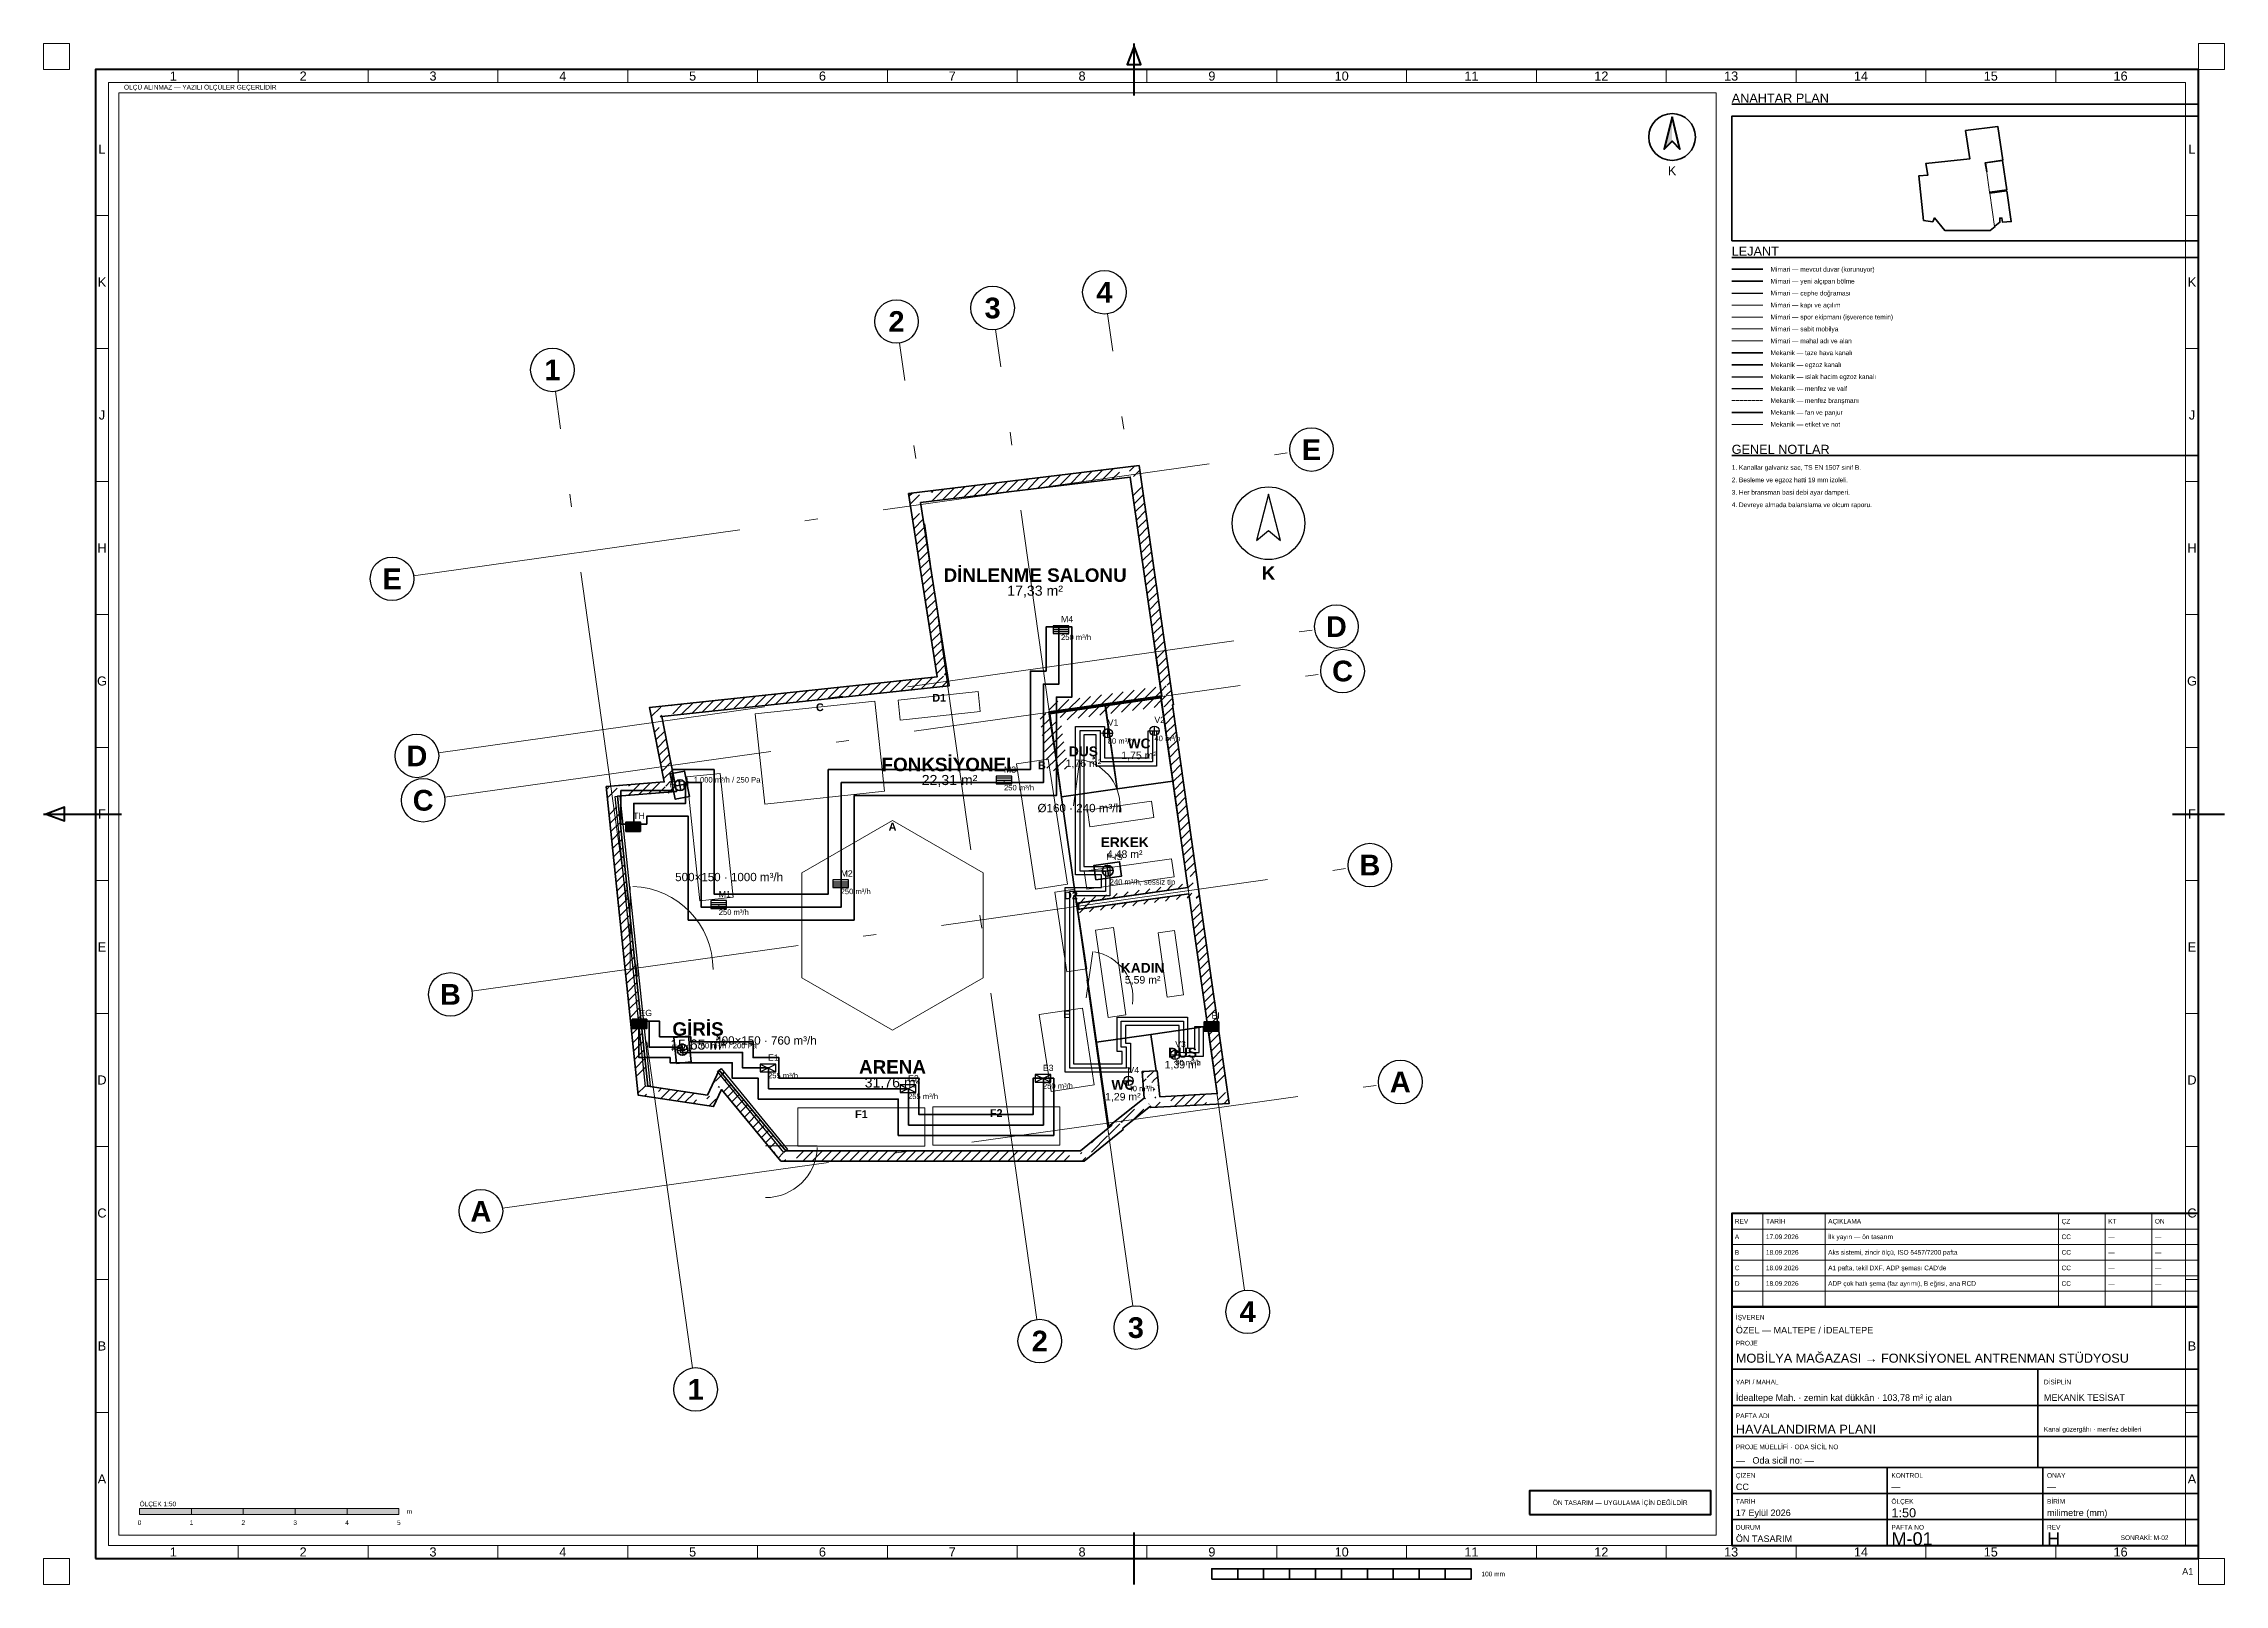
# Paper-space layout 'M-01 HAVALANDIRMA PLANI' of a CAD drawing. Header units: millimetres. Extents: x 0 to 841, y 0 to 594.
# The model-space entities are those that its viewports show. They can reach past a viewport. Long polylines and large blocks are cut down to what shows.
import ezdxf
from ezdxf.enums import TextEntityAlignment as Align

# ---------------------------------------------------------------- set-up
doc = ezdxf.new("R2010")
doc.units = ezdxf.units.MM
doc.linetypes.add('DASHDOT', pattern=[3.556, 2.54, -0.508, 0, -0.508])
doc.linetypes.add('DASHED', pattern=[1.524, 1.27, -0.254])
for name, color, linetype, lineweight in [('A-CEPHE', 5, 'Continuous', 25), ('A-DUVAR-MEVCUT', 8, 'Continuous', 35), ('A-DUVAR-YENI', 1, 'Continuous', 35), ('A-EKIPMAN', 9, 'Continuous', 18), ('A-KAPI', 8, 'Continuous', 18), ('A-MOBILYA', 9, 'Continuous', 18), ('A-YAZI', 7, 'Continuous', 13), ('G-AKS-BALON', 8, 'Continuous', 25), ('G-AKS-HAT', 8, 'DASHDOT', 18), ('G-ANTET', 7, 'Continuous', 25), ('G-CERCEVE', 7, 'Continuous', 70), ('G-KUZEY', 7, 'Continuous', 25), ('G-PAFTA-ZON', 8, 'Continuous', 13), ('G-YAZI', 7, 'Continuous', 18), ('M-HAVA-BESLEME', 3, 'Continuous', 35), ('M-HAVA-BRANSMAN', 3, 'DASHED', 18), ('M-HAVA-CIHAZ', 2, 'Continuous', 35), ('M-HAVA-EGZOZ', 1, 'Continuous', 35), ('M-HAVA-ISLAK', 6, 'Continuous', 25), ('M-HAVA-MENFEZ', 3, 'Continuous', 25), ('M-YAZI', 7, 'Continuous', 13)]:
    doc.layers.add(name, color=color, linetype=linetype, lineweight=lineweight)
doc.layers.add('G-VIEWPORT', color=251, linetype='Continuous', lineweight=13, plot=False)
doc.styles.add('GYM', font='arial.ttf')
doc.styles.add('GYM-B', font='arialbd.ttf')

psp = doc.layouts.new('M-01 HAVALANDIRMA PLANI')

# ---------------------------------------------------------------- texts
at = {"layer": 'G-ANTET', "style": 'GYM'}
for s, height, p in [('K', 3.5, (628, 545)), ('0', 1.8, (37, 23.8)), ('1', 1.8, (57, 23.8)), ('2', 1.8, (77, 23.8)), ('3', 1.8, (97, 23.8)), ('4', 1.8, (117, 23.8)), ('5', 1.8, (137, 23.8))]:
    psp.add_text(s, height=height, dxfattribs=at).set_placement(p, align=Align.MIDDLE_CENTER)
for s, height, p in [('A', 1.8, (652.2, 134)), ('REV', 1.8, (652.2, 140)), ('TARİH', 1.8, (664.2, 140)), ('17.09.2026', 1.8, (664.2, 134)), ('AÇIKLAMA', 1.8, (688.2, 140)), ('İlk yayın — ön tasarım', 1.8, (688.2, 134)), ('ÇZ', 1.8, (778.2, 140)), ('CC', 1.8, (778.2, 134)), ('KT', 1.8, (796.2, 140)), ('ON', 1.8, (814.2, 140)), ('B', 1.8, (652.2, 128)), ('18.09.2026', 1.8, (664.2, 128)), ('Aks sistemi, zincir ölçü, ISO 5457/7200 pafta', 1.8, (688.2, 128)), ('CC', 1.8, (778.2, 128)), ('—', 1.8, (796.2, 134)), ('—', 1.8, (796.2, 128)), ('—', 1.8, (814.2, 134)), ('—', 1.8, (814.2, 128)), ('C', 1.8, (652.2, 122)), ('18.09.2026', 1.8, (664.2, 122)), ("A1 pafta, tekil DXF, ADP şeması CAD'de", 1.8, (688.2, 122)), ('CC', 1.8, (778.2, 122)), ('—', 1.8, (796.2, 122)), ('—', 1.8, (814.2, 122)), ('D', 1.8, (652.2, 116)), ('18.09.2026', 1.8, (664.2, 116)), ('ADP çok hatlı şema (faz ayrımı), B eğrisi, ana RCD', 1.8, (688.2, 116)), ('CC', 1.8, (778.2, 116)), ('—', 1.8, (796.2, 116)), ('—', 1.8, (814.2, 116)), ('İŞVEREN', 1.8, (652.6, 103)), ('ÖZEL — MALTEPE / İDEALTEPE', 2.5, (652.6, 98)), ('PROJE', 1.8, (652.6, 93)), ('MOBİLYA MAĞAZASI → FONKSİYONEL ANTRENMAN STÜDYOSU', 3.5, (652.6, 87.2)), ('YAPI / MAHAL', 1.8, (652.6, 78)), ('DİSİPLİN', 1.8, (771.4, 78)), ('İdealtepe Mah. · zemin kat dükkân · 103,78 m² iç alan', 2.5, (652.6, 72)), ('MEKANİK TESİSAT', 2.5, (771.4, 72)), ('PAFTA ADI', 1.8, (652.6, 65)), ('HAVALANDIRMA PLANI', 3.5, (652.6, 59.8)), ('Kanal güzergâhı · menfez debileri', 1.8, (771.4, 59.8)), ('PROJE MÜELLİFİ · ODA SİCİL NO', 1.8, (652.6, 53)), ('—   Oda sicil no: —', 2.5, (652.6, 47.8)), ('ÇİZEN', 1.8, (652.6, 42)), ('KONTROL', 1.8, (712.6, 42)), ('ONAY', 1.8, (772.6, 42)), ('CC', 2.5, (652.6, 37.6)), ('—', 2.5, (712.6, 37.6)), ('—', 2.5, (772.6, 37.6)), ('ÖLÇEK 1:50', 1.8, (37, 31)), ('m', 1.8, (140, 28.1)), ('TARİH', 1.8, (652.6, 32)), ('17 Eylül 2026', 2.5, (652.6, 27.6)), ('ÖLÇEK', 1.8, (712.6, 32)), ('1:50', 3.5, (712.6, 27.6)), ('BİRİM', 1.8, (772.6, 32)), ('milimetre (mm)', 2.5, (772.6, 27.6)), ('ÖN TASARIM', 2.5, (652.6, 17.6)), ('DURUM', 1.8, (652.6, 22)), ('PAFTA NO', 1.8, (712.6, 22)), ('M-01', 5, (712.6, 17.6)), ('REV', 1.8, (772.6, 22)), ('H', 5, (772.6, 17.6)), ('SONRAKİ: M-02', 1.8, (801, 18))]:
    psp.add_text(s, height=height, dxfattribs=at).set_placement(p, align=Align.MIDDLE_LEFT)
at = {"layer": 'G-ANTET', "color": 1, "style": 'GYM'}
psp.add_text('ÖN TASARIM — UYGULAMA İÇİN DEĞİLDİR', height=1.8, dxfattribs=at).set_placement((608, 31.5), align=Align.MIDDLE_CENTER)
at = {"layer": 'G-CERCEVE', "style": 'GYM'}
psp.add_text('100 mm', height=1.8, dxfattribs=at).set_placement((554.5, 4), align=Align.MIDDLE_LEFT)
psp.add_text('A1', height=2.5, dxfattribs=at).set_placement((829, 5), align=Align.MIDDLE_RIGHT)
at = {"layer": 'G-PAFTA-ZON', "style": 'GYM'}
for s, p in [('1', (50.03, 581.5)), ('2', (100.09, 581.5)), ('3', (150.16, 581.5)), ('4', (200.22, 581.5)), ('5', (250.28, 581.5)), ('6', (300.34, 581.5)), ('7', (350.41, 581.5)), ('8', (400.47, 581.5)), ('9', (450.53, 581.5)), ('10', (500.59, 581.5)), ('11', (550.66, 581.5)), ('12', (600.72, 581.5)), ('13', (650.78, 581.5)), ('14', (700.84, 581.5)), ('15', (750.91, 581.5)), ('16', (800.97, 581.5)), ('L', (22.5, 553.36)), ('L', (828.5, 553.36)), ('K', (22.5, 502.09)), ('K', (828.5, 502.09)), ('J', (22.5, 450.82)), ('J', (828.5, 450.82)), ('H', (22.5, 399.55)), ('H', (828.5, 399.55)), ('G', (22.5, 348.27)), ('G', (828.5, 348.27)), ('F', (22.5, 297)), ('F', (828.5, 297)), ('E', (22.5, 245.73)), ('E', (828.5, 245.73)), ('D', (22.5, 194.45)), ('D', (828.5, 194.45)), ('C', (22.5, 143.18)), ('C', (828.5, 143.18)), ('B', (22.5, 91.91)), ('B', (828.5, 91.91)), ('A', (22.5, 40.64)), ('A', (828.5, 40.64)), ('1', (50.03, 12.5)), ('2', (100.09, 12.5)), ('3', (150.16, 12.5)), ('4', (200.22, 12.5)), ('5', (250.28, 12.5)), ('6', (300.34, 12.5)), ('7', (350.41, 12.5)), ('8', (400.47, 12.5)), ('9', (450.53, 12.5)), ('10', (500.59, 12.5)), ('11', (550.66, 12.5)), ('12', (600.72, 12.5)), ('13', (650.78, 12.5)), ('14', (700.84, 12.5)), ('15', (750.91, 12.5)), ('16', (800.97, 12.5))]:
    psp.add_text(s, height=3.5, dxfattribs=at).set_placement(p, align=Align.MIDDLE_CENTER)
at = {"layer": 'G-YAZI', "style": 'GYM'}
for s, height, p in [('ÖLÇÜ ALINMAZ — YAZILI ÖLÇÜLER GEÇERLİDİR', 1.8, (31, 577.2)), ('ANAHTAR PLAN', 3.5, (651, 573)), ('LEJANT', 3.5, (651, 514)), ('Mimari — mevcut duvar (korunuyor)', 1.8, (666, 507)), ('Mimari — yeni alçıpan bölme', 1.8, (666, 502.4)), ('Mimari — cephe doğraması', 1.8, (666, 497.8)), ('Mimari — kapı ve açılım', 1.8, (666, 493.2)), ('Mimari — spor ekipmanı (işverence temin)', 1.8, (666, 488.6)), ('Mimari — sabit mobilya', 1.8, (666, 484)), ('Mimari — mahal adı ve alan', 1.8, (666, 479.4)), ('Mekanik — taze hava kanalı', 1.8, (666, 474.8)), ('Mekanik — egzoz kanalı', 1.8, (666, 470.2)), ('Mekanik — ıslak hacim egzoz kanalı', 1.8, (666, 465.6)), ('Mekanik — menfez ve valf', 1.8, (666, 461)), ('Mekanik — menfez branşmanı', 1.8, (666, 456.4)), ('Mekanik — fan ve panjur', 1.8, (666, 451.8)), ('Mekanik — etiket ve not', 1.8, (666, 447.2)), ('GENEL NOTLAR', 3.5, (651, 437.6)), ('1. Kanallar galvaniz sac, TS EN 1507 sinif B.', 1.8, (651, 430.6)), ('3. Her bransman basi debi ayar damperi.', 1.8, (651, 421)), ('2. Besleme ve egzoz hatti 19 mm izoleli.', 1.8, (651, 425.8)), ('4. Devreye almada balanslama ve olcum raporu.', 1.8, (651, 416.2))]:
    psp.add_text(s, height=height, dxfattribs=at).set_placement(p, align=Align.MIDDLE_LEFT)

msp = doc.modelspace()

# ---------------------------------------------------------------- texts
at = {"layer": 'A-EKIPMAN', "style": 'GYM-B'}
for s, p in [('C', (3900, 8553)), ('D1', (6200, 8736)), ('B', (8180, 7433)), ('A', (5300, 6250)), ('D2', (8740, 4926)), ('E', (8660, 2635)), ('F1', (4700, 710)), ('F2', (7300, 730))]:
    msp.add_text(s, height=150, dxfattribs=at).set_placement(p, align=Align.MIDDLE_CENTER)
at = {"layer": 'A-YAZI'}
for s, height, style, p in [('DİNLENME SALONU', 260, 'GYM-B', (8050, 11100)), ('17,33 m²', 195, 'GYM', (8050, 10800)), ('FONKSİYONEL', 260, 'GYM-B', (6400, 7450)), ('DUŞ', 190, 'GYM-B', (8981, 7702)), ('1,75 m²', 145, 'GYM', (10054, 7625)), ('WC', 190, 'GYM-B', (10054, 7855)), ('22,31 m²', 195, 'GYM', (6400, 7150)), ('1,76 m²', 145, 'GYM', (8981, 7472)), ('ERKEK', 190, 'GYM-B', (9777, 5951)), ('4,48 m²', 145, 'GYM', (9777, 5721)), ('KADIN', 190, 'GYM-B', (10123, 3529)), ('5,59 m²', 145, 'GYM', (10123, 3299)), ('GİRİŞ', 260, 'GYM-B', (1550, 2350)), ('15,65 m²', 195, 'GYM', (1550, 2050)), ('ARENA', 260, 'GYM-B', (5300, 1620)), ('1,39 m²', 145, 'GYM', (10891, 1664)), ('DUŞ', 190, 'GYM-B', (10891, 1894)), ('31,76 m²', 195, 'GYM', (5300, 1320)), ('WC', 190, 'GYM-B', (9742, 1275)), ('1,29 m²', 145, 'GYM', (9742, 1045))]:
    msp.add_text(s, height=height, dxfattribs=dict(at, style=style)).set_placement(p, align=Align.MIDDLE_CENTER)
at = {"layer": 'G-AKS-BALON', "style": 'GYM-B'}
for s, p in [('3', (7230, 16249)), ('4', (9386, 16552)), ('2', (5377, 15989)), ('1', (-1258, 15056)), ('E', (13378, 13520)), ('E', (-4350, 11028)), ('D', (13858, 10107)), ('C', (13978, 9251)), ('D', (-3871, 7615)), ('C', (-3750, 6759)), ('B', (14504, 5510)), ('B', (-3225, 3018)), ('A', (15092, 1329)), ('A', (-2637, -1163)), ('4', (12149, -3101)), ('3', (9992, -3405)), ('2', (8139, -3665)), ('1', (1504, -4597))]:
    msp.add_text(s, height=399, dxfattribs=at).set_placement(p, align=Align.MIDDLE_CENTER)
at = {"layer": 'M-YAZI', "style": 'GYM'}
for s, p in [('Ø160 · 240 m³/h', (8910, 6610)), ('500×150 · 1000 m³/h', (2150, 5280)), ('400×150 · 760 m³/h', (2860, 2130))]:
    msp.add_text(s, height=160, dxfattribs=at).set_placement(p, align=Align.MIDDLE_CENTER)

# ---------------------------------------------------------------- blocks, each defined once
blk = doc.blocks.new('G_KUZEY')
blk.add_lwpolyline([(0, 560), (-230, -330), (0, -140), (230, -330)], close=True)
blk.add_circle((0, 0), 700)
at = {"style": 'GYM-B'}
blk.add_text('K', height=260, dxfattribs=at).set_placement((0, -960), align=Align.MIDDLE_CENTER)
blk = doc.blocks.new('M_MENFEZ_BESLEME')
for p, q in [((-150, 40), (150, 40)), ((-150, 0), (150, 0)), ((-150, -40), (150, -40))]:
    blk.add_line(p, q)
blk.add_lwpolyline([(-150, -75), (150, -75), (150, 75), (-150, 75)], close=True)
at = {"style": 'GYM'}
for tag, p, height in [('KOD', (0, 140), 120), ('DEBI', (0, -200), 105)]:
    blk.add_attdef(tag, p, '', height=height, dxfattribs=at)
blk = doc.blocks.new('M_MENFEZ_EGZOZ')
for p, q in [((-150, -75), (150, 75)), ((-150, 75), (150, -75))]:
    blk.add_line(p, q)
blk.add_lwpolyline([(-150, -75), (150, -75), (150, 75), (-150, 75)], close=True)
at = {"style": 'GYM'}
for tag, p, height in [('KOD', (0, 140), 120), ('DEBI', (0, -200), 105)]:
    blk.add_attdef(tag, p, '', height=height, dxfattribs=at)
blk = doc.blocks.new('M_VALF')
for p, q in [((-90, 0), (90, 0)), ((0, -90), (0, 90))]:
    blk.add_line(p, q)
blk.add_circle((0, 0), 90)
at = {"style": 'GYM'}
for tag, p, height in [('KOD', (0, 150), 120), ('DEBI', (0, -200), 105)]:
    blk.add_attdef(tag, p, '', height=height, dxfattribs=at)
blk = doc.blocks.new('M_FAN')
for q in [(-105, 0), (0, 105), (105, 0), (0, -105)]:
    blk.add_line((0, 0), q)
blk.add_lwpolyline([(-250, -140), (250, -140), (250, 140), (-250, 140)], close=True)
blk.add_circle((0, 0), 105)
at = {"style": 'GYM'}
for tag, p, height in [('KOD', (0, 210), 120), ('TANIM', (0, -270), 105)]:
    blk.add_attdef(tag, p, '', height=height, dxfattribs=at)
blk = doc.blocks.new('M_PANJUR')
for p, q in [((-140, 64), (140, 64)), ((-140, 32), (140, 32)), ((-140, 0), (140, 0)), ((-140, -32), (140, -32)), ((-140, -64), (140, -64))]:
    blk.add_line(p, q)
blk.add_lwpolyline([(-140, -90), (140, -90), (140, 90), (-140, 90)], close=True)
at = {"style": 'GYM'}
blk.add_attdef('KOD', (0, 150), '', height=120, dxfattribs=at)

# ---------------------------------------------------------------- hatches: boundary and pattern name
at = {"layer": 'A-DUVAR-MEVCUT'}
h = msp.add_hatch(dxfattribs=at)
h.set_pattern_fill('ANSI31', scale=40)
h.paths.add_polyline_path([(11012, 4959), (11563, 1104), (11761, 1132), (11210, 4987)])
h.paths.add_polyline_path([(11353, 1093), (11563, 1104), (11533, 1314), (11735, 1314), (11773, 1048), (11773, 915), (11377, 894), (11353, 894)])
h.paths.add_polyline_path([(11563, 1104), (10456, 1046), (10466, 846), (11573, 904)])
h.paths.add_polyline_path([(10432, 1256), (10456, 1046), (10666, 1057), (10666, 857), (10278, 836), (10275, 862), (10246, 839), (10246, 1256)])
h.paths.add_polyline_path([(10456, 1046), (10400, 1542), (10201, 1520), (10257, 1024)])
h.paths.add_polyline_path([(10190, 1332), (10190, 1535), (10400, 1542), (10424, 1332)])
h.paths.add_polyline_path([(10400, 1542), (10116, 1532), (10123, 1332), (10407, 1342)])
h.paths.add_polyline_path([(10326, 1322), (10130, 1322), (10116, 1532), (10326, 1539)])
h.paths.add_polyline_path([(10116, 1532), (10150, 1018), (10350, 1031), (10316, 1545)])
h.paths.add_polyline_path([(9940, 850), (10150, 1018), (10136, 1228), (10360, 1228), (10360, 841), (10278, 836), (10275, 862), (10208, 808), (9940, 808)])
h.paths.add_polyline_path([(10150, 1018), (9527, 521), (9652, 365), (10275, 862)])
h.paths.add_polyline_path([(9317, 323), (9531, 498), (9527, 521), (9737, 689), (9737, 409), (9618, 311), (9317, 311)])
h.paths.add_polyline_path([(9527, 521), (9531, 498), (9729, 528), (9725, 551)])
h.paths.add_polyline_path([(9321, 326), (9531, 498), (9527, 521), (9741, 692), (9741, 412), (9590, 288), (9321, 288)])
h.paths.add_polyline_path([(9531, 498), (8924, 0), (9051, -155), (9658, 343)])
h.paths.add_polyline_path([(9134, -86), (8996, -200), (8714, -200), (8714, 0), (8924, 0), (9134, 172)])
h.paths.add_polyline_path([(8924, 0), (3241, 0), (3241, -200), (8924, -200)])
h.paths.add_polyline_path([(3068, 210), (3241, 0), (3451, 0), (3451, -200), (3147, -200), (3031, -60), (3031, 210)])
h.paths.add_polyline_path([(3241, 0), (1957, 1555), (1803, 1428), (3087, -127)])
h.paths.add_polyline_path([(1859, 1345), (1957, 1555), (2130, 1345)])
h.paths.add_polyline_path([(1957, 1555), (1732, 1075), (1913, 990), (2138, 1470)])
h.paths.add_polyline_path([(1522, 904), (1522, 1106), (1732, 1075), (1830, 1285), (1942, 1285), (1942, 1052), (1854, 865), (1784, 865)])
h.paths.add_polyline_path([(1732, 1075), (579, 1247), (549, 1049), (1702, 877)])
h.paths.add_polyline_path([(557, 1457), (579, 1247), (789, 1216), (789, 1037), (631, 1037), (396, 1072), (369, 1333), (369, 1457)])
h.paths.add_polyline_path([(579, 1247), (0, 6840), (-199, 6819), (380, 1226)])
h.paths.add_polyline_path([(210, 6857), (0, 6840), (22, 6630), (-179, 6630), (-210, 6926), (-210, 7024), (117, 7050), (210, 7050)])
h.paths.add_polyline_path([(0, 6840), (1136, 6931), (1120, 7130), (-16, 7039)])
h.paths.add_polyline_path([(1095, 7141), (1136, 6931), (926, 6914), (926, 7141)])
h.paths.add_polyline_path([(1136, 6931), (853, 8372), (657, 8333), (940, 6892)])
h.paths.add_polyline_path([(1063, 8394), (853, 8372), (894, 8162), (690, 8162), (643, 8403), (643, 8551), (936, 8582), (1063, 8582)])
h.paths.add_polyline_path([(853, 8372), (6392, 8965), (6371, 9164), (832, 8571)])
h.paths.add_polyline_path([(6359, 9175), (6392, 8965), (6182, 8943), (6182, 9175)])
h.paths.add_polyline_path([(6392, 8965), (5840, 12499), (5642, 12468), (6194, 8934)])
h.paths.add_polyline_path([(6050, 12524), (5840, 12499), (5873, 12289), (5670, 12289), (5630, 12547), (5630, 12675), (5910, 12709), (6050, 12709)])
h.paths.add_polyline_path([(5840, 12499), (9885, 12990), (9861, 13189), (5816, 12698)])
h.paths.add_polyline_path([(9915, 12780), (9885, 12990), (9675, 12965), (9675, 13166), (9955, 13200), (10057, 13200), (10095, 12935), (10095, 12780)])
h.paths.add_polyline_path([(9885, 12990), (10491, 8771), (10689, 8799), (10083, 13018)])
h.paths.add_polyline_path([(10500, 8561), (10473, 8753), (10281, 8725), (10281, 8741), (10491, 8771), (10461, 8981), (10663, 8981), (10701, 8716), (10701, 8599), (10697, 8598), (10701, 8571), (10701, 8561)])
h.paths.add_polyline_path([(10491, 8771), (8314, 8462), (8342, 8264), (10519, 8573)])
h.paths.add_polyline_path([(8524, 8472), (8329, 8444), (8356, 8252), (8346, 8252), (8314, 8462), (8524, 8492)])
h.paths.add_polyline_path([(8314, 8462), (8486, 7339), (8683, 7369), (8512, 8492)])
h.paths.add_polyline_path([(8456, 7549), (8486, 7339), (8454, 7549)])
h.paths.add_polyline_path([(8486, 7339), (8329, 8444), (8131, 8416), (8288, 7311)])
h.paths.add_polyline_path([(8539, 8474), (8329, 8444), (8359, 8234), (8349, 8234), (8314, 8462), (8539, 8494)])
h.paths.add_polyline_path([(8329, 8444), (10473, 8753), (10444, 8951), (8300, 8642)])
h.paths.add_polyline_path([(10503, 8543), (10473, 8753), (10263, 8723), (10263, 8739), (10491, 8771), (10463, 8963), (10665, 8963), (10683, 8841), (10683, 8543)])
h.paths.add_polyline_path([(10473, 8753), (10996, 5080), (11194, 5108), (10671, 8781)])
h.paths.add_polyline_path([(11025, 4870), (11012, 4959), (10786, 4927), (10786, 5050), (10996, 5080), (10966, 5290), (11168, 5290), (11206, 5024), (11206, 4870)])
h.paths.add_polyline_path([(10996, 5080), (8877, 4779), (8905, 4581), (11024, 4882)])
h.paths.add_polyline_path([(9087, 4685), (8895, 4658), (8877, 4779), (9087, 4809)])
h.paths.add_polyline_path([(8877, 4779), (8895, 4658), (9093, 4688), (9075, 4809)])
h.paths.add_polyline_path([(9105, 4688), (8895, 4658), (8877, 4779), (9105, 4811)])
h.paths.add_polyline_path([(8895, 4658), (11012, 4959), (10984, 5157), (8867, 4856)])
h.paths.add_polyline_path([(11042, 4749), (11012, 4959), (10802, 4929), (10802, 5052), (10996, 5080), (10983, 5169), (11185, 5169), (11222, 4912), (11222, 4910), (11221, 4910), (11222, 4903), (11222, 4749)])

# ---------------------------------------------------------------- linework, layer by layer
at = {"layer": 'A-CEPHE'}
for points in [[(-45, 6835), (45, 6845), (625, 1255), (535, 1245)], [(3275, 29), (3205, -29), (1925, 1531), (1995, 1589)]]:
    msp.add_lwpolyline(points, close=True, dxfattribs=at)
at = {"layer": 'A-DUVAR-MEVCUT'}
for points in [[(11221, 4910), (11792, 916), (10278, 836), (10275, 862), (9743, 437), (9746, 416), (8996, -200), (3147, -200), (2004, 1184), (1850, 855), (396, 1072), (-220, 7023), (897, 7112), (615, 8548), (6162, 9142), (5610, 12673), (10055, 13212), (10717, 8601), (10697, 8598), (11222, 4910)], [(11012, 4959), (11563, 1104), (10456, 1046), (10400, 1542), (10116, 1532), (10150, 1018), (9527, 521), (9531, 498), (8924, 0), (3241, 0), (1957, 1555), (1732, 1075), (579, 1247), (0, 6840), (1136, 6931), (853, 8372), (6392, 8965), (5840, 12499), (9885, 12990), (10491, 8771), (8314, 8462), (8486, 7339), (8329, 8444), (10473, 8753), (10996, 5080), (8877, 4779), (8895, 4658)]]:
    msp.add_lwpolyline(points, close=True, dxfattribs=at)
at = {"layer": 'A-DUVAR-YENI'}
for points in [[(10473, 8753), (8329, 8444), (8849, 4775), (10996, 5080)], [(9403, 8580), (9632, 6977), (8559, 6824), (8331, 8428)], [(10476, 8733), (10704, 7129), (9633, 6977), (9404, 8581)], [(11012, 4959), (8868, 4654), (9466, 472), (10150, 1018), (10116, 1532), (10400, 1542), (10456, 1046), (11563, 1104)], [(10280, 2245), (10381, 1541), (10116, 1532), (10150, 1018), (9497, 497), (9463, 492), (9234, 2095)], [(11377, 2402), (11563, 1104), (10456, 1046), (10400, 1542), (10382, 1541), (10281, 2245)]]:
    msp.add_lwpolyline(points, close=True, dxfattribs=at)
at = {"layer": 'A-EKIPMAN'}
for points in [[(6991, 8468), (6950, 8856), (5409, 8692), (5450, 8304)], [(4960, 8673), (2654, 8427), (2840, 6687), (5146, 6933)], [(8302, 7553), (7689, 7459), (8058, 5047), (8671, 5141)], [(5300, 6370), (3551, 5360), (3551, 3340), (5300, 2330), (7049, 3340), (7049, 5360)], [(8816, 5046), (8430, 4987), (8664, 3454), (9050, 3513)], [(9189, 1272), (8962, 2755), (8131, 2628), (8358, 1145)], [(8525, 110), (8525, 850), (6075, 850), (6075, 110)], [(5925, 90), (5925, 830), (3475, 830), (3475, 90)]]:
    msp.add_lwpolyline(points, close=True, dxfattribs=at)
at = {"layer": 'A-KAPI'}
for p, q in [((8787, 6654), (8913, 7546)), ((240, 3500), (240, 5100)), ((9037, 2954), (9163, 3846)), ((2850, 100), (3850, 100))]:
    msp.add_line(p, q, dxfattribs=at)
for centre, radius, start, end in [((8787, 6654), 900, -8, 80), ((240, 3500), 1600, 0, 88), ((9037, 2954), 900, -8, 80), ((2850, 100), 1000, -90, -2)]:
    msp.add_arc(centre, radius, start, end, dxfattribs=at)
at = {"layer": 'A-MOBILYA'}
for points in [[(1978, 7277), (1331, 7209), (1582, 4823), (2229, 4891)], [(9058, 6567), (9103, 6250), (10341, 6425), (10296, 6742)], [(8998, 5391), (9047, 5045), (10730, 5284), (10681, 5630)], [(9562, 4307), (9215, 4257), (9456, 2574), (9802, 2624)], [(10737, 4247), (10420, 4202), (10597, 2965), (10914, 3010)]]:
    msp.add_lwpolyline(points, close=True, dxfattribs=at)
at = {"layer": 'G-AKS-BALON'}
for centre in [(9386, 16552), (5377, 15989), (7230, 16249), (-1258, 15056), (13378, 13520), (-4350, 11028), (13858, 10107), (13978, 9251), (-3871, 7615), (-3750, 6759), (14504, 5510), (-3225, 3018), (15092, 1329), (-2637, -1163), (12149, -3101), (8139, -3665), (9992, -3405), (1504, -4597)]:
    msp.add_circle(centre, 420, dxfattribs=at)
at = {"layer": 'G-AKS-HAT'}
for p, q in [((12090, -2686), (9445, 16136)), ((8081, -3249), (5436, 15573)), ((9933, -2989), (7288, 15833)), ((1445, -4182), (-1200, 14640)), ((-3934, 11087), (12962, 13461)), ((-3455, 7674), (13442, 10049)), ((-3334, 6818), (13562, 9192)), ((-2809, 3077), (14088, 5451)), ((-2221, -1105), (14676, 1270))]:
    msp.add_line(p, q, dxfattribs=at)
at = {"layer": 'M-HAVA-BESLEME'}
msp.add_lwpolyline([(60, 6950), (1060, 6950), (1060, 7350), (1860, 7350), (1860, 4950), (4060, 4950), (4060, 7350), (7960, 7350), (7960, 9250), (8260, 9250), (8260, 10100), (8760, 10100), (8760, 8750), (8460, 8750), (8460, 6850), (4560, 6850), (4560, 4450), (1360, 4450), (1360, 6450), (560, 6450), (560, 6300), (60, 6300)], close=True, dxfattribs=at)
msp.add_lwpolyline([(310, 6300), (310, 6700), (1310, 6700), (1310, 7100), (1610, 7100), (1610, 4700), (4310, 4700), (4310, 7100), (8210, 7100), (8210, 9000), (8510, 9000), (8510, 10100)], dxfattribs=at)
at = {"layer": 'M-HAVA-BRANSMAN'}
for p, q in [((8510, 10050), (8550, 10050)), ((8550, 10050), (8550, 10050)), ((9310, 8050), (9450, 8050)), ((9450, 8050), (9450, 8050)), ((10310, 8100), (10350, 8100)), ((10350, 8100), (10350, 8100)), ((7450, 7100), (7450, 7150)), ((7450, 7100), (7450, 7100)), ((4310, 5150), (4300, 5150)), ((4300, 5150), (4300, 5150)), ((1950, 4700), (1950, 4750)), ((1950, 4700), (1950, 4700)), ((10910, 1900), (10750, 1900)), ((10750, 1900), (10750, 1850)), ((2900, 1600), (2900, 1600)), ((2900, 1600), (2900, 1600)), ((8210, 1400), (8200, 1400)), ((8200, 1400), (8200, 1400)), ((9810, 1600), (9850, 1600)), ((9850, 1600), (9850, 1350)), ((5600, 1200), (5600, 1200)), ((5600, 1200), (5600, 1200))]:
    msp.add_line(p, q, dxfattribs=at)
at = {"layer": 'M-HAVA-EGZOZ'}
msp.add_lwpolyline([(810, 2200), (1410, 2200), (1410, 2100), (2610, 2100), (2610, 1800), (3110, 1800), (3110, 1400), (5810, 1400), (5810, 700), (8010, 700), (8010, 1400), (8410, 1400), (8410, 300), (5410, 300), (5410, 1000), (2710, 1000), (2710, 1400), (2210, 1400), (2210, 1700), (1010, 1700), (1010, 1800), (410, 1800), (410, 2500), (810, 2500)], close=True, dxfattribs=at)
msp.add_lwpolyline([(610, 2500), (610, 2000), (1210, 2000), (1210, 1900), (2410, 1900), (2410, 1600), (2910, 1600), (2910, 1200), (5610, 1200), (5610, 500), (8210, 500), (8210, 1400)], dxfattribs=at)
at = {"layer": 'M-HAVA-ISLAK'}
msp.add_lwpolyline([(10390, 7420), (9230, 7420), (9230, 8020), (8990, 8020), (8990, 5480), (9490, 5480), (9490, 4920), (8790, 4920), (8790, 1680), (9730, 1680), (9730, 1920), (9630, 1920), (9630, 2580), (10990, 2580), (10990, 1980), (11130, 1980), (11130, 2400), (11290, 2400), (11290, 1820), (10830, 1820), (10830, 2420), (9790, 2420), (9790, 2080), (9890, 2080), (9890, 1520), (8630, 1520), (8630, 5080), (9330, 5080), (9330, 5320), (8830, 5320), (8830, 8180), (9390, 8180), (9390, 7580), (10230, 7580), (10230, 8100), (10390, 8100)], close=True, dxfattribs=at)
msp.add_lwpolyline([(10310, 8100), (10310, 7500), (9310, 7500), (9310, 8100), (8910, 8100), (8910, 5400), (9410, 5400), (9410, 5000), (8710, 5000), (8710, 1600), (9810, 1600), (9810, 2000), (9710, 2000), (9710, 2500), (10910, 2500), (10910, 1900), (11210, 1900), (11210, 2400)], dxfattribs=at)

# ---------------------------------------------------------------- block references
at = {"layer": 'G-KUZEY'}
msp.add_blockref('G_KUZEY', (12550, 12100), dxfattribs=at)
at = {"layer": 'M-HAVA-CIHAZ'}
ref = msp.add_blockref('M_FAN', (1200, 7050), dxfattribs=dict(at, rotation=101.1))
ref.add_attrib('KOD', 'F-TH', (994, 7010), dxfattribs={"layer": '0', "height": 120, "style": 'GYM'})
ref.add_attrib('TANIM', '1.000 m³/h / 250 Pa', (1465, 7102), dxfattribs={"layer": '0', "height": 105, "style": 'GYM'})
for p, values in [((300, 6250), {'KOD': 'TH'}), ((420, 2450), {'KOD': 'EG'}), ((11450, 2400), {'KOD': 'EI'})]:
    msp.add_blockref('M_PANJUR', p, dxfattribs=at).add_auto_attribs(values)
ref = msp.add_blockref('M_FAN', (9450, 5400), dxfattribs=dict(at, rotation=8.1))
ref.add_attrib('KOD', 'F-IS', (9420, 5608), dxfattribs={"layer": '0', "height": 120, "style": 'GYM'})
ref.add_attrib('TANIM', '240 m³/h, sessiz tip', (9488, 5133), dxfattribs={"layer": '0', "height": 105, "style": 'GYM'})
ref = msp.add_blockref('M_FAN', (1250, 1950), dxfattribs=dict(at, rotation=95.9))
ref.add_attrib('KOD', 'F-EG', (1041, 1928), dxfattribs={"layer": '0', "height": 120, "style": 'GYM'})
ref.add_attrib('TANIM', '760 m³/h / 200 Pa', (1519, 1978), dxfattribs={"layer": '0', "height": 105, "style": 'GYM'})
at = {"layer": 'M-HAVA-MENFEZ'}
for name, p, values in [('M_MENFEZ_BESLEME', (8550, 10050), {'KOD': 'M4', 'DEBI': '250 m³/h'}), ('M_VALF', (9450, 8050), {'KOD': 'V1', 'DEBI': '80 m³/h'}), ('M_VALF', (10350, 8100), {'KOD': 'V2', 'DEBI': '40 m³/h'}), ('M_MENFEZ_BESLEME', (7450, 7150), {'KOD': 'M3', 'DEBI': '250 m³/h'}), ('M_MENFEZ_BESLEME', (4300, 5150), {'KOD': 'M2', 'DEBI': '250 m³/h'}), ('M_MENFEZ_BESLEME', (1950, 4750), {'KOD': 'M1', 'DEBI': '250 m³/h'}), ('M_VALF', (10750, 1850), {'KOD': 'V3', 'DEBI': '80 m³/h'}), ('M_MENFEZ_EGZOZ', (2900, 1600), {'KOD': 'E1', 'DEBI': '255 m³/h'}), ('M_MENFEZ_EGZOZ', (5600, 1200), {'KOD': 'E2', 'DEBI': '255 m³/h'}), ('M_MENFEZ_EGZOZ', (8200, 1400), {'KOD': 'E3', 'DEBI': '250 m³/h'}), ('M_VALF', (9850, 1350), {'KOD': 'V4', 'DEBI': '40 m³/h'})]:
    msp.add_blockref(name, p, dxfattribs=at).add_auto_attribs(values)

msp.set_redraw_order([(e.dxf.handle, doc.entitydb.next_handle()) for e in msp.query("TEXT MTEXT ATTDEF DIMENSION ARC_DIMENSION")])  # texts and dimensions are drawn at this point

# ---------------------------------------------------------------- hatches: boundary and pattern name
at = {"layer": 'G-ANTET'}
for color, points in [(7, [(628, 565.74), (624.94, 553.32), (628, 556.38)]), (7, [(37, 27), (57, 27), (57, 29.2), (37, 29.2)]), (0, [(57, 27), (77, 27), (77, 29.2), (57, 29.2)]), (7, [(77, 27), (97, 27), (97, 29.2), (77, 29.2)]), (0, [(97, 27), (117, 27), (117, 29.2), (97, 29.2)]), (7, [(117, 27), (137, 27), (137, 29.2), (117, 29.2)])]:
    psp.add_hatch(color=color, dxfattribs=at).paths.add_polyline_path(points)

# ---------------------------------------------------------------- linework, layer by layer
at = {"layer": 'G-ANTET', "color": 8, "linetype": 'Continuous', "lineweight": 35}
psp.add_line((651, 507), (663, 507), dxfattribs=at)
at = {"layer": 'G-ANTET', "color": 1, "linetype": 'Continuous', "lineweight": 35}
for p, q in [((651, 502.4), (663, 502.4)), ((651, 470.2), (663, 470.2))]:
    psp.add_line(p, q, dxfattribs=at)
at = {"layer": 'G-ANTET', "color": 5, "linetype": 'Continuous', "lineweight": 25}
psp.add_line((651, 497.8), (663, 497.8), dxfattribs=at)
at = {"layer": 'G-ANTET', "color": 8, "linetype": 'Continuous', "lineweight": 18}
psp.add_line((651, 493.2), (663, 493.2), dxfattribs=at)
at = {"layer": 'G-ANTET', "color": 9, "linetype": 'Continuous', "lineweight": 18}
for p, q in [((651, 488.6), (663, 488.6)), ((651, 484), (663, 484))]:
    psp.add_line(p, q, dxfattribs=at)
at = {"layer": 'G-ANTET', "color": 7, "linetype": 'Continuous', "lineweight": 13}
for p, q in [((651, 479.4), (663, 479.4)), ((651, 447.2), (663, 447.2))]:
    psp.add_line(p, q, dxfattribs=at)
at = {"layer": 'G-ANTET', "color": 3, "linetype": 'Continuous', "lineweight": 35}
psp.add_line((651, 474.8), (663, 474.8), dxfattribs=at)
at = {"layer": 'G-ANTET', "color": 6, "linetype": 'Continuous', "lineweight": 25}
psp.add_line((651, 465.6), (663, 465.6), dxfattribs=at)
at = {"layer": 'G-ANTET', "color": 3, "linetype": 'Continuous', "lineweight": 25}
psp.add_line((651, 461), (663, 461), dxfattribs=at)
at = {"layer": 'G-ANTET', "color": 3, "linetype": 'DASHED', "lineweight": 18}
psp.add_line((651, 456.4), (663, 456.4), dxfattribs=at)
at = {"layer": 'G-ANTET', "color": 2, "linetype": 'Continuous', "lineweight": 35}
psp.add_line((651, 451.8), (663, 451.8), dxfattribs=at)
at = {"layer": 'G-ANTET', "lineweight": 18}
for p, q in [((663, 107), (663, 143)), ((687, 107), (687, 143)), ((777, 107), (777, 143)), ((795, 107), (795, 143)), ((813, 107), (813, 143)), ((651, 137), (831, 137)), ((651, 131), (831, 131)), ((651, 125), (831, 125)), ((651, 119), (831, 119)), ((651, 113), (831, 113)), ((651, 107), (831, 107))]:
    psp.add_line(p, q, dxfattribs=at)
at = {"layer": 'G-ANTET', "lineweight": 35}
for p, q in [((651, 83), (831, 83)), ((769, 69), (769, 83)), ((651, 69), (831, 69)), ((769, 45), (769, 69)), ((651, 57), (831, 57)), ((651, 45), (831, 45)), ((711, 15), (711, 45)), ((771, 15), (771, 45)), ((651, 35), (831, 35)), ((651, 25), (831, 25))]:
    psp.add_line(p, q, dxfattribs=at)
at = {"layer": 'G-ANTET', "lineweight": 50}
for points in [[(628, 565.74), (624.94, 553.32), (628, 556.38), (631.06, 553.32)], [(651, 107), (831, 107), (831, 143), (651, 143)]]:
    psp.add_lwpolyline(points, close=True, dxfattribs=at)
at = {"layer": 'G-ANTET', "lineweight": 35}
for points in [[(651, 518), (831, 518), (831, 566), (651, 566)], [(757.11, 537.27), (758.8, 525.4), (755.39, 525.22), (755.22, 526.75), (754.35, 526.72), (754.45, 525.13), (752.53, 523.6), (752.55, 523.53), (750.68, 522), (733.18, 522), (729.22, 526.79), (728.53, 525.31), (724.98, 525.84), (723.2, 543.06), (726.7, 543.34), (725.82, 547.78), (742.88, 549.61), (741.18, 560.49), (753.64, 562), (755.5, 549.01), (748.8, 548.06), (749.33, 544.6), (748.84, 548), (755.45, 548.95), (757.06, 537.64), (750.53, 536.72), (750.59, 536.34), (757.11, 537.27)]]:
    psp.add_lwpolyline(points, close=True, dxfattribs=at)
at = {"layer": 'G-ANTET', "lineweight": 13}
for points in [[(755.45, 548.95), (748.84, 548), (750.45, 536.7), (757.06, 537.64), (755.45, 548.95)], [(757.11, 537.27), (750.5, 536.33), (752.35, 523.45), (754.45, 525.13), (754.35, 526.72), (755.22, 526.75), (755.39, 525.22), (758.8, 525.4), (757.11, 537.27)]]:
    psp.add_lwpolyline(points, close=True, dxfattribs=at)
at = {"layer": 'G-ANTET', "lineweight": 100}
psp.add_lwpolyline([(651, 15), (831, 15), (831, 107), (651, 107)], close=True, dxfattribs=at)
at = {"layer": 'G-ANTET', "color": 1, "lineweight": 50}
psp.add_lwpolyline([(573, 27), (643, 27), (643, 36), (573, 36)], close=True, dxfattribs=at)
at = {"layer": 'G-ANTET', "lineweight": 18}
for points in [[(37, 27), (57, 27), (57, 29.2), (37, 29.2)], [(57, 27), (77, 27), (77, 29.2), (57, 29.2)], [(77, 27), (97, 27), (97, 29.2), (77, 29.2)], [(97, 27), (117, 27), (117, 29.2), (97, 29.2)], [(117, 27), (137, 27), (137, 29.2), (117, 29.2)]]:
    psp.add_lwpolyline(points, close=True, dxfattribs=at)
at = {"layer": 'G-ANTET', "lineweight": 35}
psp.add_circle((628, 558), 9, dxfattribs=at)
at = {"layer": 'G-CERCEVE', "lineweight": 70}
for p, q in [((420.5, 574), (420.5, 594)), ((0, 297), (30, 297)), ((821, 297), (841, 297)), ((420.5, 0), (420.5, 20))]:
    psp.add_line(p, q, dxfattribs=at)
at = {"layer": 'G-CERCEVE', "lineweight": 35}
for p, q in [((450.5, 2), (450.5, 6)), ((460.5, 2), (460.5, 6)), ((470.5, 2), (470.5, 6)), ((480.5, 2), (480.5, 6)), ((490.5, 2), (490.5, 6)), ((500.5, 2), (500.5, 6)), ((510.5, 2), (510.5, 6)), ((520.5, 2), (520.5, 6)), ((530.5, 2), (530.5, 6)), ((540.5, 2), (540.5, 6)), ((550.5, 2), (550.5, 6))]:
    psp.add_line(p, q, dxfattribs=at)
at = {"layer": 'G-CERCEVE', "lineweight": 13}
for points in [[(0, 584), (10, 584), (10, 594), (0, 594)], [(831, 584), (841, 584), (841, 594), (831, 594)], [(0, 0), (10, 0), (10, 10), (0, 10)], [(831, 0), (841, 0), (841, 10), (831, 10)]]:
    psp.add_lwpolyline(points, close=True, dxfattribs=at)
at = {"layer": 'G-CERCEVE', "lineweight": 70}
for points in [[(420.5, 593), (417.9, 586), (423.1, 586)], [(20, 10), (831, 10), (831, 584), (20, 584)], [(1, 297), (8, 294.4), (8, 299.6)]]:
    psp.add_lwpolyline(points, close=True, dxfattribs=at)
at = {"layer": 'G-CERCEVE', "lineweight": 18}
psp.add_lwpolyline([(29, 19), (645, 19), (645, 575), (29, 575)], close=True, dxfattribs=at)
at = {"layer": 'G-CERCEVE', "lineweight": 35}
psp.add_lwpolyline([(450.5, 2), (550.5, 2), (550.5, 6), (450.5, 6)], close=True, dxfattribs=at)
at = {"layer": 'G-PAFTA-ZON', "lineweight": 13}
for p, q in [((75.06, 579), (75.06, 584)), ((125.12, 579), (125.12, 584)), ((175.19, 579), (175.19, 584)), ((225.25, 579), (225.25, 584)), ((275.31, 579), (275.31, 584)), ((325.38, 579), (325.38, 584)), ((375.44, 579), (375.44, 584)), ((425.5, 579), (425.5, 584)), ((475.56, 579), (475.56, 584)), ((525.62, 579), (525.62, 584)), ((575.69, 579), (575.69, 584)), ((625.75, 579), (625.75, 584)), ((675.81, 579), (675.81, 584)), ((725.88, 579), (725.88, 584)), ((775.94, 579), (775.94, 584)), ((20, 527.73), (25, 527.73)), ((826, 527.73), (831, 527.73)), ((20, 476.45), (25, 476.45)), ((826, 476.45), (831, 476.45)), ((20, 425.18), (25, 425.18)), ((826, 425.18), (831, 425.18)), ((20, 373.91), (25, 373.91)), ((826, 373.91), (831, 373.91)), ((20, 322.64), (25, 322.64)), ((826, 322.64), (831, 322.64)), ((20, 271.36), (25, 271.36)), ((826, 271.36), (831, 271.36)), ((20, 220.09), (25, 220.09)), ((826, 220.09), (831, 220.09)), ((20, 168.82), (25, 168.82)), ((826, 168.82), (831, 168.82)), ((20, 117.55), (25, 117.55)), ((826, 117.55), (831, 117.55)), ((20, 66.27), (25, 66.27)), ((826, 66.27), (831, 66.27)), ((75.06, 10), (75.06, 15)), ((125.12, 10), (125.12, 15)), ((175.19, 10), (175.19, 15)), ((225.25, 10), (225.25, 15)), ((275.31, 10), (275.31, 15)), ((325.38, 10), (325.38, 15)), ((375.44, 10), (375.44, 15)), ((425.5, 10), (425.5, 15)), ((475.56, 10), (475.56, 15)), ((525.62, 10), (525.62, 15)), ((575.69, 10), (575.69, 15)), ((625.75, 10), (625.75, 15)), ((675.81, 10), (675.81, 15)), ((725.88, 10), (725.88, 15)), ((775.94, 10), (775.94, 15))]:
    psp.add_line(p, q, dxfattribs=at)
psp.add_lwpolyline([(25, 15), (826, 15), (826, 579), (25, 579)], close=True, dxfattribs=at)
at = {"layer": 'G-YAZI', "lineweight": 35}
for p, q in [((651, 570.6), (831, 570.6)), ((651, 511.6), (831, 511.6)), ((651, 435.2), (831, 435.2))]:
    psp.add_line(p, q, dxfattribs=at)

psp.set_redraw_order([(e.dxf.handle, doc.entitydb.next_handle()) for e in psp.query("TEXT MTEXT ATTDEF DIMENSION ARC_DIMENSION")])  # texts and dimensions are drawn at this point

# ---------------------------------------------------------------- viewports
at = {"layer": 'G-VIEWPORT'}
psp.add_viewport(center=(337, 297), size=(616, 556), view_center_point=(5781.4, 6494.97), view_height=27800, dxfattribs=at)

doc.saveas('drawing.dxf')
